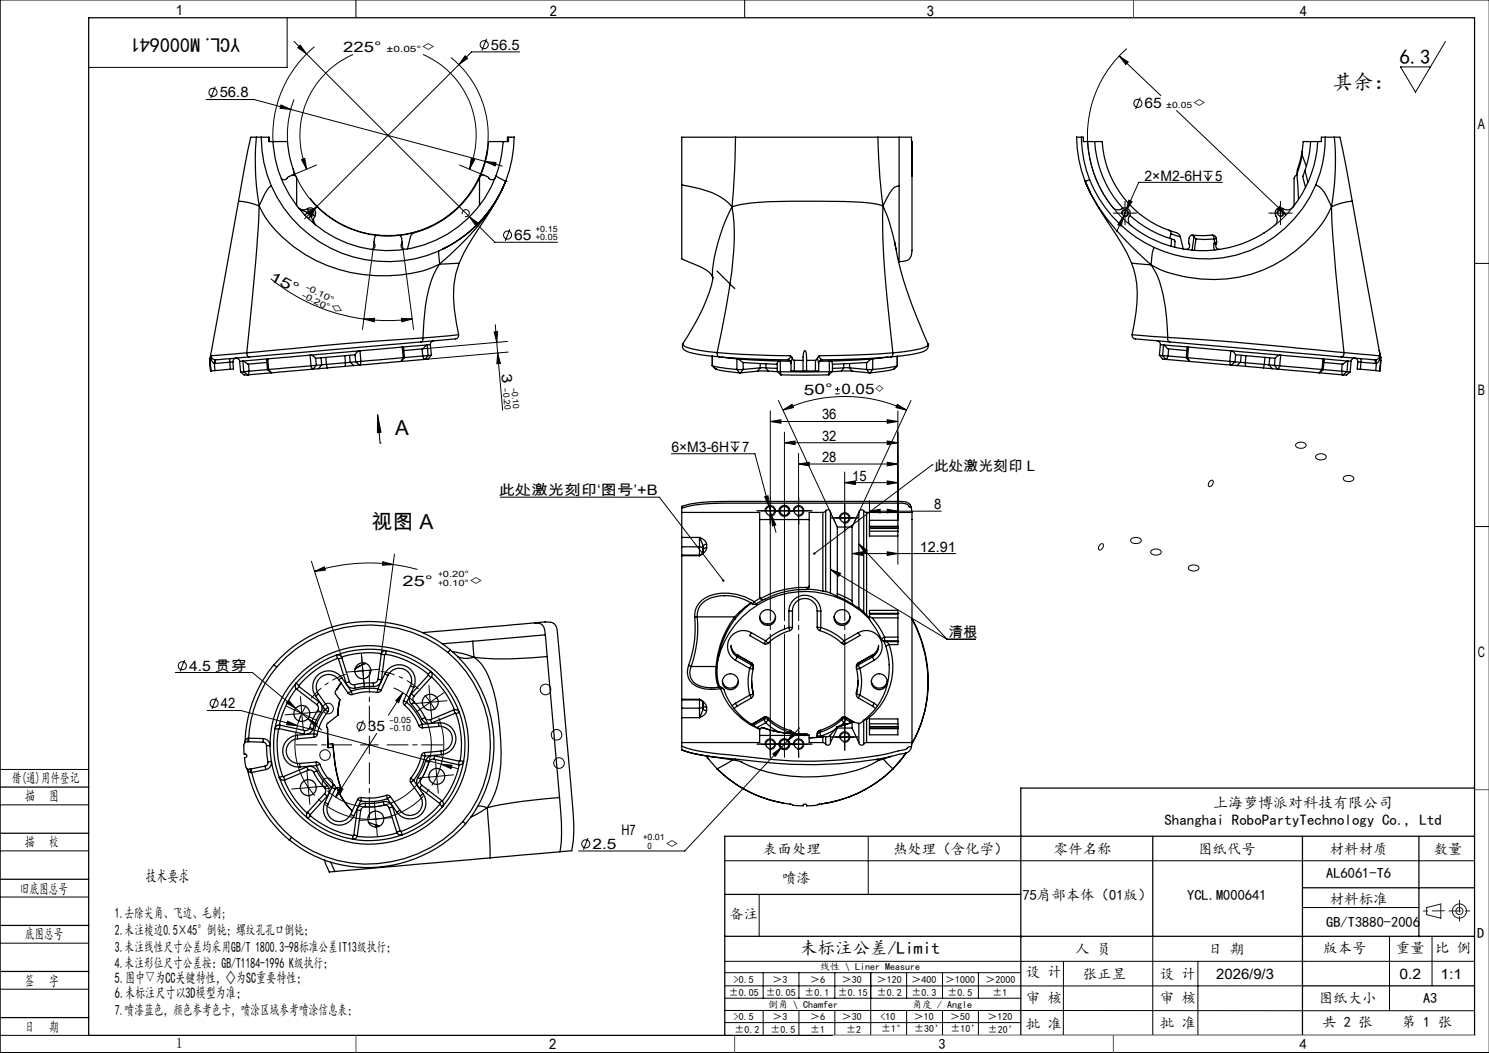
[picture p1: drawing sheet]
<svg xmlns="http://www.w3.org/2000/svg" width="420mm" height="297mm" viewBox="0 0 420 297" stroke-linecap="round" stroke-linejoin="round" font-family="sans-serif">
<defs><g id="words">
<g font-size="5.8">
<text x="394.8" y="18">6.3</text>
<text x="375.8" y="25.2">其余：</text>
<text x="111.5" y="122.6">A</text>
<text x="104.9" y="149.3">视图 A</text>
</g>
<text font-size="5.6" x="67.7" y="10.6" transform="rotate(-180 67.7 10.6)">YCL.M000641</text>
<text font-size="4.9" x="225.7" y="269">未标注公差/Limit</text>
<text font-size="4.7" x="41" y="248.8">技术要求</text>
<g font-size="4.2">
<text x="342.2" y="227.9">上海萝博派对科技有限公司</text>
<text x="328.5" y="232.8">Shanghai RoboPartyTechnology Co., Ltd</text>
<text x="32.4" y="277.4">5.图中▽为CC关键特性，◇为SC重要特性；</text>
<text x="32.4" y="281.6">6.未标注尺寸以3D模型为准；</text>
</g>
<g font-size="4.1">
<text x="49.6" y="4.3">1</text>
<text x="155.1" y="4.6">2</text>
<text x="261.4" y="4.6">3</text>
<text x="366.6" y="4.6">4</text>
<text x="96.8" y="14.8">225°</text>
<text x="118.8" y="14.8">◇</text>
<text x="138.5" y="14.1">56.5</text>
<text x="62" y="27.5">56.8</text>
<text x="322.9" y="30.6">65</text>
<text x="336.3" y="30.6">◇</text>
<text x="416.9" y="36.3">A</text>
<text x="322.8" y="51">2×M2-6H</text>
<text x="342.8" y="51">5</text>
<text x="145.1" y="67.7">65</text>
<text x="75.9" y="79" transform="rotate(27 75.9 79)">1 5 °</text>
<text x="92.6" y="87.5" transform="rotate(27 92.6 87.5)">◇</text>
<text x="141.5" y="105.5" transform="rotate(85 141.5 105.5)">3</text>
<text x="226.8" y="111.3">50° 0.05◇</text>
<text x="416.9" y="111.3">B</text>
<text x="231.9" y="118.3">36</text>
<text x="231.9" y="124.3">32</text>
<text x="189.4" y="127.4">6×M3-6H</text>
<text x="209.3" y="127.4">7</text>
<text x="231.9" y="130.3">28</text>
<text x="240.4" y="135.6">15</text>
<text x="263.5" y="132.9">此处激光刻印 L</text>
<text x="140.7" y="139.6">此处激光刻印‘图号’+B</text>
<text x="263.5" y="143.6">8</text>
<text x="259.4" y="155.6">12.91</text>
<text x="113.5" y="165.2">25°</text>
<text x="132.3" y="165.2">◇</text>
<text x="267.6" y="179.7">清根</text>
<text x="416.9" y="185.3">C</text>
<text x="53.3" y="189.2">4.5 贯穿</text>
<text x="62.3" y="199.8">42</text>
<text x="103.7" y="206.3">35</text>
<text x="3.3" y="220.9">借(通)用件登记</text>
<text x="7.1" y="226">描</text>
<text x="13.9" y="226">图</text>
<text x="7" y="238.9">描</text>
<text x="13.8" y="238.9">校</text>
<text x="167.1" y="239.5">2.5</text>
<text x="175.3" y="235.4">H7</text>
<text x="187.5" y="239.5">◇</text>
<text x="215.3" y="240.8">表面处理</text>
<text x="251.9" y="240.8">热处理（含化学）</text>
<text x="297.3" y="240.8">零件名称</text>
<text x="337.9" y="240.8">图纸代号</text>
<text x="375.1" y="240.8">材料材质</text>
<text x="404.4" y="240.8">数量</text>
<text x="220.6" y="249">喷漆</text>
<text x="374.1" y="247.7">AL6061-T6</text>
<text x="5.6" y="252">旧底图总号</text>
<text x="288.4" y="253.7">75肩部本体（01版）</text>
<text x="334.9" y="253.7">YCL.M000641</text>
<text x="375.1" y="254.9">材料标准</text>
<text x="32.4" y="258.9">1.去除尖角、飞边、毛刺;</text>
<text x="32.4" y="263.6">2.未注棱边0.5×45°倒钝；螺纹孔孔口倒钝；</text>
<text x="205.7" y="259.3">备注</text>
<text x="374.1" y="261.4">GB/T3880-2006</text>
<text x="7" y="265">底图总号</text>
<text x="32.4" y="268.4">3.未注线性尺寸公差均采用GB/T 1800.3-98标准公差IT13级执行；</text>
<text x="303.3" y="269">人 员</text>
<text x="340.8" y="269">日 期</text>
<text x="373.2" y="268.7">版本号</text>
<text x="393.7" y="268.7">重量</text>
<text x="404.8" y="268.7">比 例</text>
<text x="416.7" y="264.6">D</text>
<text x="32.4" y="273.2">4.未注形位尺寸公差按：GB/T1184-1996 K级执行；</text>
<text x="289.3" y="275.5">设 计</text>
<text x="7" y="278">签</text>
<text x="13.8" y="278">字</text>
<text x="305.4" y="276">张正昱</text>
<text x="327.2" y="276">设 计</text>
<text x="343.1" y="276">2026/9/3</text>
<text x="394.8" y="276">0.2</text>
<text x="406.3" y="276">1:1</text>
<text x="32.4" y="286.4">7.喷漆蓝色，颜色参考色卡，喷涂区域参考喷涂信息表；</text>
<text x="289.3" y="283">审 核</text>
<text x="327.2" y="282.9">审 核</text>
<text x="372" y="283">图纸大小</text>
<text x="401.4" y="283">A3</text>
<text x="7" y="291">日</text>
<text x="13.8" y="291">期</text>
<text x="289.3" y="290.1">批 准</text>
<text x="327.2" y="290">批 准</text>
<text x="373" y="289.8">共 2 张</text>
<text x="395.4" y="289.8">第 1 张</text>
<text x="49.6" y="295.6">1</text>
<text x="154.9" y="296">2</text>
<text x="264.7" y="296">3</text>
<text x="366.6" y="296">4</text>
</g>
<g font-size="2.8">
<text x="231.3" y="273.6">线性 \ Liner Measure</text>
<text x="205.6" y="280.8">±0.05</text>
<text x="207" y="277.2">&gt;0.5</text>
<text x="216" y="280.8">±0.05</text>
<text x="217.9" y="277.2">＞3</text>
<text x="227" y="280.8">±0.1</text>
<text x="228.5" y="277.2">＞6</text>
<text x="236.3" y="280.8">±0.15</text>
<text x="237.5" y="277.2">＞30</text>
<text x="247.4" y="277.2">＞120</text>
<text x="247.4" y="280.8">±0.2</text>
<text x="257.1" y="277.2">＞400</text>
<text x="257.1" y="280.8">±0.3</text>
<text x="266.6" y="277.2">＞1000</text>
<text x="267.3" y="280.8">±0.5</text>
<text x="278" y="277.2">＞2000</text>
<text x="279.9" y="280.8">±1</text>
<text x="207" y="287.8">&gt;0.5</text>
<text x="216.6" y="284.3">倒角 \ Chamfer</text>
<text x="217.9" y="287.8">＞3</text>
<text x="228.5" y="287.8">＞6</text>
<text x="237.5" y="287.8">＞30</text>
<text x="248.4" y="287.8">&lt;10</text>
<text x="257.3" y="284.3">角度 / Angle</text>
<text x="257.8" y="287.8">＞10</text>
<text x="268" y="287.8">＞50</text>
<text x="278.5" y="287.8">＞120</text>
<text x="207.1" y="291.3">±0.2</text>
<text x="217.3" y="291.3">±0.5</text>
<text x="228.5" y="291.3">±1</text>
<text x="238.7" y="291.3">±2</text>
<text x="248.6" y="291.1">±1°</text>
<text x="257.8" y="291.1">±30’</text>
<text x="268.1" y="291.1">±10’</text>
<text x="278.6" y="291.2">±20’</text>
</g>
<g font-size="2.4">
<text x="109" y="14.8">±0.05°</text>
<text x="329" y="30.6">±0.05</text>
<text x="151.2" y="65.3">+0.15</text>
<text x="151.2" y="67.7">+0.05</text>
<text x="85" y="83.7" transform="rotate(27 85 83.7)">-0.20°</text>
<text x="86.1" y="81.5" transform="rotate(27 86.1 81.5)">-0.10°</text>
<text x="141.9" y="109.5" transform="rotate(85 141.9 109.5)">-0.20</text>
<text x="144.3" y="109.3" transform="rotate(85 144.3 109.3)">-0.10</text>
<text x="123.7" y="162.7">+0.20°</text>
<text x="123.7" y="165.2">+0.10°</text>
<text x="109.9" y="203.8">-0.05</text>
<text x="109.9" y="206.3">-0.10</text>
<text x="181.4" y="237">+0.01</text>
<text x="182.6" y="239.5">0</text>
</g>
</g></defs>
<g fill="none" stroke="#000" stroke-width=".28">
<path d="M100.4 0v5M210 0v5M420 0h-419.9v297h419.9M81 5v14h-56M82.9 11.7l49.5 49.5M84 13.4l.7-.7 1.8 2.5zM88.7 13.2a32.5 32.5 0 0 0-11.7 26.7M99.6 15.4a24.9 24.9 0 0 0-13.1 32.3M119.3 15.4a24.9 24.9 0 0 1 13.1 32.3M127.2 16.2a28.2 28.2 0 0 1 9.3 30.1 28.2 28.2 0 0 1-24.3 20M129.4 18.2l-39.9 40M131.2 15.7l.7 .8-2.5 1.7z"/>
<path d="M137.2 11l-1.3 3.2M146.6 14.6h-13.6l-3.6 3.6M315.7 15.8l2.5 1.7-.7 .7zM315.7 15.8l11.7 11.2M317.9 13.7a32.5 32.5 0 0 0 1.1 49.9M407.7 11.7l-8.4 14.3-4.3-7.1h8.5M58.1 28.1h13.6l10.3 2.8M60.7 24.4l-1.3 3.3M79.3 29.6l2.7 1.3-3-.4zM82 30.9l54.9 14.6M82.9 28a28.6 28.6 0 0 0-1.8 11.9M321.6 27.5l-1.3 3.3"/>
<path d="M331.9 31.2l30.9 29.4M85.1 45l.9-.3 .5 3zM87 59.9l2.5-1.7-1.8 2.4zM87.5 55.9a28 28 0 0 0 19.2 10.4M89.3 46.6l-7 2.9M89.5 58.2l-3.6 3.5M129.6 46.6l7 2.9M132.9 44.7l1 .3-1.5 2.7zM136.9 45.5l3 .4-.2 .9zM136.9 45.5l4.8 1.3M137.5 42.6a28.4 28.4 0 0 1-25.4 23.9 28.4 28.4 0 0 1-29.4-18.8M317.3 57.6v5"/>
<path d="M317.6 59.4l-.6 1.5M318.4 56.4l.9 .5-1.7 2.5zM339.4 48.3h2.7M339.8 49.4l.9 1.5M340.7 48.3v2.6M341.7 49.4l-1 1.5M344.8 51.4h-23.6l-3.6 8M361 58.2l1.8 2.4-2.5-1.7zM361.2 57.6v5M364.7 58.3l-2.7 3.1-2.5 2.2M76.4 78.6a52.3 52.3 0 0 0 26.2 11.4M86.6 60.4a1 1 0 0 1 .9-1.3 1 1 0 0 1 1 1.1 1 1 0 0 1-1.2 .9"/>
<path d="M105.5 68.2l-3.3 24.8M113.4 68.2l3.3 24.8M130.4 60.4a1 1 0 0 1 .9-1.3 1 1 0 0 1 1.1 1.1 1 1 0 0 1-1.3 .9M132.4 61.2l2.5 1.7-.7 .7zM132.4 61.2l7.2 7.1h17.7M143.8 64.7l-1.3 3.2M314.8 60.1h5M316.4 60.4a1 1 0 0 1 .9-1.3 1 1 0 0 1 1 1.1 1 1 0 0 1-1.2 .9M317 60.9l-.8 2.9-.9-.4zM317 60.9l-2 4.5M358.7 60.1h5M360.2 60.4a1.01 1.01 0 0 1 .9-1.3 1.01 1.01 0 0 1 1.1 1.1 1.01 1.01 0 0 1-1.3 .9"/>
<path d="M415.9 74.3h4.1M102.6 90l3.1-.2-.1 1zM102.6 90l5.3 .4 5.2-.1 3.2-.3M113.2 89.8l3.1 .2-3 .8zM139.4 93.6h1l-.3 3zM139.7 91.6l.7 8M140.4 99.6l.7 2.9-.9 .1zM140.4 99.6l1.4 16.1M143.1 96.3l-23.8 2.1M143.4 99.3l-23.8 2.1M217.3 118.9l3-.5v1zM217.3 115.9v24.4"/>
<path d="M217.3 118.9h36M219.6 113l14.6 31.5M220.8 115.7l2.6-1.7 .4 1zM220.8 115.7a41.4 41.4 0 0 1 34.9 0M235.5 111.1h1.4M236.2 109.1v1.4M236.9 109.8h-1.4M250.3 118.4l3 .5-3 .5zM253.1 114l2.6 1.7-3-.7zM253.3 115.9v30.9M257 113l-14.7 31.5M189.4 128h23.5l4 14.9"/>
<path d="M206 124.7h2.6M206.3 125.8l1 1.5M207.3 124.7v2.6M208.3 125.8l-1 1.5M221.3 124.9l3-.5v1zM221.3 121.9v18.4M221.3 124.9h32M225.2 130.9l3-.5v1zM225.2 127.9v12.4M225.2 130.9h28.1M238.3 136.1l3-.5v1.1zM238.3 133.1v9.2"/>
<path d="M238.3 136.1h15M250.3 124.4l3 .5-3 .5zM250.3 135.6l3 .5-3 .6zM250.3 130.4l3 .5-3 .5zM262.9 131.1h.1M262.9 131.1l-33.2 25M341.2 135.8a.57 .57 0 0 1 .9-.3 .57 .57 0 0 1 0 1 .73 .73 0 0 1-.4 .7 .73 .73 0 0 1-.8-.2v-.8zM365.6 125.2a1.84 1.84 0 0 1 2.8 .4 1.75 1.75 0 0 1-3 0zM371.2 128.5a1.81 1.81 0 0 1 2.9 .4 1.73 1.73 0 0 1-3-.1zM379.1 134.5a1.84 1.84 0 0 1 2.8 .5 1.68 1.68 0 0 1-1.6 .9 1.68 1.68 0 0 1-1.4-1zM87.8 158.3l8.6 27.2M107.9 158.4l3 .8-3.1 .2z"/>
<path d="M110.9 159.2a51.2 51.2 0 0 0-22.2 2M110.9 159.2l6.9 1.4M111.3 156.3l-3.8 28.3M141.1 140.2h44.9l18 23.6M214.8 144.1h13M215.7 140.1l.9-.3 .3 3.1zM215.8 144.5a1.5 1.5 0 0 1 1.4-1.9 1.5 1.5 0 0 1 1.6 1.7 1.5 1.5 0 0 1-1.9 1.3M216.9 142.9l.7 2.4M217.3 141.6v5M217.6 145.3l1.2 2.8-.9 .2zM217.6 145.3l1.3 4.8M221.3 141.6v5"/>
<path d="M223.8 144.5a1.51 1.51 0 0 1 1.4-1.9 1.51 1.51 0 0 1 1.6 1.7 1.51 1.51 0 0 1-1.9 1.3M225.2 141.6v5M235.8 146.1h5M236.8 146.5a1.5 1.5 0 0 1 1.3-1.9 1.5 1.5 0 0 1 1.7 1.6 1.5 1.5 0 0 1-1.9 1.3M238.3 143.6v5M240.3 156.1l3-.5v1.1zM240.3 156.1h29.3M242.3 153.4l24.8 26.9M242.3 153.4l2.4 1.9-.8 .7zM245.3 144.2l2.9-.6v1.1zM245.3 141.2v5.6M245.3 144.2h20.2"/>
<path d="M250.3 155.6l3 .5-3 .6zM250.3 143.6l3 .6-3 .5zM253.3 151.2v7.9M310.2 153.7a.57 .57 0 0 1 .9-.3 .57 .57 0 0 1 0 .9 .68 .68 0 0 1-.4 .8 .68 .68 0 0 1-.9-.3zM319.1 152a1.81 1.81 0 0 1 2.8 .5 1.73 1.73 0 0 1-3-.1zM324.7 155.3a1.84 1.84 0 0 1 2.9 .4 1.75 1.75 0 0 1-3 0zM335.4 159.8a1.81 1.81 0 0 1 2.8 .4 1.72 1.72 0 0 1-3 0zM415.9 148.5h4.1M88.7 161.2l2.8-1.3 .3 .9zM234.2 160.6l2.9 1.1-.5 .9zM234.2 160.6l32.9 19.7M49.4 189.7h21.8l19.5 16.2"/>
<path d="M52.1 186.2l-1.3 3.2M61.1 196.7l-1.3 3.3M81.4 197.5l2 2.3-2.6-1.5zM84.9 198.8l.2 2.4M102.1 186.7l.5 5M104.8 189l-5 .4M111 194l3.4 1.9 2.4 2.1M113.6 195.4l-1.2 2.8-.8-.5zM113.6 195.4l-4.1 6.4M119.8 196.1l1.6 2M121.1 195.6l.3 2.5M121.4 198.1l1.3 2.1"/>
<path d="M121.4 198.1l-2.5 .2M121.4 198.1l.2 2.5M121.4 198.1l-2.1 1.4M123.4 196.6l-2 1.5M123.9 197.8l-2.5 .3M267.1 180.3h8.1M0 217h25M58.4 200.4h9.5l16 4.3M81.1 203.4l2.8 1.3-3-.3zM83.9 204.7l40.6 10.8M84.8 201.9l-1.2 3.8M85.1 201.2l-2.4 .3"/>
<path d="M85.1 201.2l.2 2.5M86.7 219.7l.3 2.4M86.9 202.7l2.6 1.5-.6 .8zM87.6 201l-2.5 .2M102.5 203.2l-1.3 3.3M106.3 206.9l-11.6 17.9M119.9 202.4a17.5 17.5 0 0 1-5.2 21.7 17.5 17.5 0 0 1-22.3-1.1M123 216.5l.2 2.5M123.2 219l-2.5 .2M123.2 219l.2 2.5M124.5 215.5l3 .3-.3 1zM124.5 215.5l4.8 1.3"/>
<path d="M125.7 218.8l-2.5 .2M214.8 209.9h13M215.8 210.3a1.5 1.5 0 0 1 1.3-1.9 1.5 1.5 0 0 1 1.7 1.6 1.5 1.5 0 0 1-1.9 1.3M217.3 207.4v5M218 212.7l2.4-1.9-1.7 2.5zM220.4 210.8l-27.3 29.2h-29.9M221.3 207.4v5M222.1 209l-1.7 1.8M223.8 206.4l.7 .7-2.4 1.9zM223.8 210.3a1.51 1.51 0 0 1 1.3-1.9 1.51 1.51 0 0 1 1.7 1.6 1.51 1.51 0 0 1-1.9 1.3M225.2 207.4v5M225.5 205.3l-3.4 3.7"/>
<path d="M235.8 207.9h5M236.8 208.3a1.5 1.5 0 0 1 1.3-1.9 1.5 1.5 0 0 1 1.7 1.6 1.5 1.5 0 0 1-1.9 1.3M238.3 205.4v5M0 227h25M0 240h25M87 222.1l-2.5 .3M87 222.1l.2 2.5M89.5 221.9l-2.5 .2M95.9 222l.8 .6-2 2.2zM105.8 228.5l.4 5M108.5 230.8l-5 .4M165.9 236.4l-1.3 3.2"/>
<path d="M244.9 236v16.3M0 253h25M204.4 242.8h211.5M214.1 252.4v11.8M367.4 256h32.8M0 266h25M0 279h25M204.4 271.1h211.5M204.4 278.1h163M204.4 274.4h83.5M215.3 274.4v7.1M225.4 274.4v7.1"/>
<path d="M235.5 274.4v7.1M245.6 274.4v17.6M255.7 274.4v7.1M265.9 274.4v7.1M276 274.4v7.1M300 271.1l-.1 21M325.2 264.1v27.9M337.9 271.1v20.9M391.9 264.1v21M403.9 264.1v14M0 292h25M204.4 285l211.5 .1"/>
<path d="M204.4 288.4h83.5M204.5 281.5h83.5M215.3 285v7M225.4 285v7M235.5 285v7M255.7 285v7M265.9 285v7M276 285v7M287.9 292h128"/>
<circle cx="136.6" cy="12.6" r="1.15"/>
<circle cx="60.1" cy="26" r="1.14"/>
<circle cx="321" cy="29.1" r="1.13"/>
<circle cx="143.2" cy="66.3" r="1.15"/>
<circle cx="51.4" cy="187.8" r="1.14"/>
<circle cx="60.4" cy="198.4" r="1.13"/>
<circle cx="92.6" cy="199.8" r="1.51"/>
<circle cx="153.9" cy="194.5" r="1.5"/>
<circle cx="91.7" cy="213" r="1.5"/>
<circle cx="101.8" cy="204.8" r="1.15"/>
<circle cx="157" cy="207.2" r="1.5"/>
<circle cx="157.7" cy="215.2" r="1.5"/>
<circle cx="92.4" cy="220.9" r="1.5"/>
<circle cx="165.2" cy="238" r="1.15"/>
</g>
<path d="M106.5 117l1 4.9-1 .1zM106.5 117l.7 8M107.2 125h.1" fill="none" stroke="#000" stroke-width=".3"/>
<g fill="none" stroke="#191924" stroke-width=".28">
<path d="M402.4 256l4-1v4l-4-1z"/>
<circle cx="411.7" cy="257" r="1"/>
<circle cx="411.7" cy="257" r="2"/>
</g>
<path d="M102.4 189.2l-2.5 .3M102.4 189.2l2.5-.1M85.2 201.2l-1 2.3M85.2 201.2l1.1-2.2" fill="none" stroke="#000" stroke-width=".28" stroke-dasharray="30.5 1.3 1.3 1.3" stroke-linecap="butt"/>
<path d="M97.5 190.2a21 21 0 0 0-9.7 6.8M118.1 194.3a21 21 0 0 0-10.8-5" fill="none" stroke="#000" stroke-width=".28" stroke-dasharray="30.5 1.3 1.3 1.3" stroke-dashoffset="26.4" stroke-linecap="butt"/>
<path d="M83.6 206a21 21 0 0 0 22.4 25 21 21 0 0 0 17.7-28.6" fill="none" stroke="#000" stroke-width=".28" stroke-dasharray="30.5 1.3 1.3 1.3" stroke-dashoffset="10.5" stroke-linecap="butt"/>
<path d="M236.2 148.6l-1.9-4.1M240.4 148.6l1.9-4.1" fill="none" stroke="#000" stroke-width=".28" stroke-dasharray="30.5 1.3 1.3 1.3" stroke-dashoffset="30.1"/>
<path d="M217.3 144.1v65.8M221.3 144.1v65.8M225.3 144.1v65.8" fill="none" stroke="#000" stroke-width=".28" stroke-dasharray="30.5 1.3 1.3 1.3" stroke-dashoffset="-.5"/>
<path d="M238.3 146.1v61.8" fill="none" stroke="#000" stroke-width=".28" stroke-dasharray="30.5 1.3 1.3 1.3" stroke-dashoffset="1.5"/>
<g fill="none" stroke="#000" stroke-width=".35">
<path d="M25 5h390.9v287h-390.9zM70.7 38.7l-1.7 8.4-9.8 54.6M70.8 38.7h1.5M72.3 38.7a72.6 72.6 0 0 0 .8 19.4M72.3 38.7h1.4M73.7 38.7a35.6 35.6 0 0 0 2.9 13.8M73.7 38.7h2.1v1.2h5.3a31.1 31.1 0 0 0 1.7 8.3v1.2M76 38.7v1.2M77 39.9a32.5 32.5 0 0 0 27.5 30.4 32.5 32.5 0 0 0 35.4-20.6M141.9 39.9h-4.1a28.7 28.7 0 0 1-21.3 25.9l-.7 .8-.9 3.6M141.9 39.9v.6a34.9 34.9 0 0 1-2 9.2M141.9 39.9h.1"/>
<path d="M143.3 38.7h-.2v1.2M145 38.6a35.9 35.9 0 0 1-2.4 12.5M145 38.7h-1.6v1.2h-1.4M207.5 38.7l-.3 9.8-.7 9.8M207.5 38.7h40.1M207.5 38.7h-15.2v13.4M247.6 38.7a161.8 161.8 0 0 0 1.5 19.4M247.6 38.7h6M253.6 38.7v13.8M253.6 38.7h3.5l.1 1.2M257.2 39.9v30.8M257.2 39.9v9.8"/>
<path d="M303.7 38.6a35.9 35.9 0 0 0 2.4 12.5M303.7 38.7h1.3M305 38.7a34.1 34.1 0 0 0 2.3 12M305 38.7h.6v1.2h5.3a28.5 28.5 0 0 0 18.8 25M306.8 39.9a31.2 31.2 0 0 0 7.6 19l.7 .3 1.1-.1a1.57 1.57 0 0 1 2.2 0 1.57 1.57 0 0 1 0 2.2l-.2 .7 .3 1.1a31.9 31.9 0 0 0 41.5 0l.3-1.1-.2-.7a1.57 1.57 0 0 1 0-2.2 1.57 1.57 0 0 1 2.2 0l1.1 .1 .7-.3a31 31 0 0 0 7.6-19M308.8 39.9a30.6 30.6 0 0 0 7.9 18.8M369.7 39.9a28.4 28.4 0 0 1-1.6 8.2M373.8 38.7a33.7 33.7 0 0 1-2.6 13.4M373.8 38.7h2.6M373.8 38.7h-1.1v1.2h-5.1l-.4 3M376.4 38.7a76.5 76.5 0 0 1-.8 19.6M376.4 38.7h1.5"/>
<path d="M378 38.7l1.7 8.4 9.3 51.8M67.3 56.8h.4a17.8 17.8 0 0 1 5.4 1.3M73.1 58.1a35.5 35.5 0 0 0 22.4 17.9 41.8 41.8 0 0 0 26.8-.7l1.7-.8M73.1 58.1l-1 15.9-2.5 25.5M76.6 52.5a35.9 35.9 0 0 0 47.1 18.3M76.6 52.5a6.6 6.6 0 0 0-2.6 3.6l-.9 2M79.3 50.3a1.43 1.43 0 0 0 2.1-.5l.9-.3a.98 .98 0 0 1 1.4 .9v7.6M84.2 58.6a1.96 1.96 0 0 0 2.5 .3M84.4 58.8l2.3 1.2M86.7 58.9l.5 .8M86.7 58.9a1.5 1.5 0 0 1 1.9 .2 1.5 1.5 0 0 1 .2 1.9M87.2 59.7l-.5 .3"/>
<path d="M87.2 59.7a.51 .51 0 0 1 .7 .1 .51 .51 0 0 1 0 .6M139.6 50.2a1.26 1.26 0 0 1-2.1-.4l-.9-.3a.96 .96 0 0 0-1.3 .9v7.5M139.8 56.8a76.9 76.9 0 0 1-15.8 17.7M139.9 49.7l2.7 1.4M142.3 51.9l-.7 1.6M142.6 51.1a36.1 36.1 0 0 1-17.6 19.2l1-.6M142.6 51.1a91.1 91.1 0 0 1-9 15.6 27.9 27.9 0 0 0-5.4 20.6l1.2 7.1a1.04 1.04 0 0 1-1.2 1.2l-9.5 .8M142.6 51.1h.1M142.6 51.1a35.8 35.8 0 0 1-16.8 18.7M192.3 52.1v20.9l1.3 .6a21.4 21.4 0 0 1 6.4 3.1l1 1.6M192.3 52.1l.5 .1a27.3 27.3 0 0 1 10.8 3.6l1.9 1.4 1 1.1M206.5 58.3a68.6 68.6 0 0 1-.8 23l-3.4 18.1"/>
<path d="M206.5 58.3a50.8 50.8 0 0 0-5.6 19.1l.1 .9M249.1 58.1a48.9 48.9 0 0 0-14.8-1.3 182.3 182.3 0 0 0-23.9 .7l-3.9 .8M249.1 58.1a214.7 214.7 0 0 0 1.9 33.6l.8 7.8M249.1 58.1a52.1 52.1 0 0 1 3.6 12.3M253.6 52.5a3.4 3.4 0 0 0-2.9 2.4l-1.6 3.2M253.6 52.5v21.3M306.1 51.1a98.6 98.6 0 0 0 9 15.5 28.3 28.3 0 0 1 5.7 15.9 88.5 88.5 0 0 1-1.5 12.3l.4 .6 .6 .2 9.7 .8M306.1 51.1a54.3 54.3 0 0 0 11.8 17.1l6.8 6.5M306.1 51.1h.1M306.4 52l1 2.1M306.4 51.9l1.1 2.5M307.3 50.7l-1.2 .4"/>
<path d="M307.3 50.7a35.7 35.7 0 0 0 18.2 19.1M365.8 49.2l.5 7.1M365.8 49.4l-.5 .3-.3 .7v7.6M367.2 42.9l.1 .8M367.2 42.9l-1.3 5.3-.1 1M367.3 43.7l-1.5 5.5M367.3 43.7l1.1 3.1M367.5 49.8l.8 3.1M368.1 48.1l-.6 1.7M368.1 48.1l.8 3.3M371.2 52.1a33.5 33.5 0 0 1-45.7 17.7M371.2 52.1a9.2 9.2 0 0 1 3.9 5.1l.5 1.1"/>
<path d="M375.6 58.3a37 37 0 0 1-22.7 19.1 39.8 39.8 0 0 1-26.7-1.8l-1.5-.9M375.6 58.3a486.4 486.4 0 0 0 3.5 41.1M381.4 56.8h-.7a16.8 16.8 0 0 0-5.1 1.5M86.7 60l-.7 .7M86.7 60l1 1M87.7 61l-.7 .7M87.7 61l1.3 2.4M87.9 60.4l-.2 .6M87.9 60.4l.9 .6M88.8 61a2.02 2.02 0 0 0 .2 2.5M104.8 70.3a1.31 1.31 0 0 0 .7-2l.1-1.1a1.04 1.04 0 0 1 1.1-.9l2.8 .2 2.7-.2a1.04 1.04 0 0 1 1.1 .9l.1 1.4a1.07 1.07 0 0 0 .6 1.7M123.7 70.8l.3 3.7"/>
<path d="M124 74.5a26.1 26.1 0 0 0-4 11.7l-.7 9.1M125.2 70.1l-1.5 .7M129.5 74.3l-5.5 .2M201 78.3l.1 .3a54.5 54.5 0 0 1-8.4 18.3M202.2 76.4l5.1 5M252.4 68.2l.4 2.2M252.8 70.4a115.2 115.2 0 0 0 8.3 25.2l.7 1.5M253.6 73.8h.1M257.3 70.6a3.3 3.3 0 0 1-.9 2.5 3.7 3.7 0 0 1-2.9 .7M318.7 60.7a30.8 30.8 0 0 0 11.7 6.7M319.2 74.3l5.5 .4M324.7 74.7a31.1 31.1 0 0 1 4.3 14.8l.4 5.7"/>
<path d="M325.5 69.8l-.5 1.6-.3 3.3M329.7 64.9l.5 .5 .1 .5M329.7 64.9l1.6 .6a1.9 1.9 0 0 1 1.6 1.3M330.3 65.9l2.6 .9M330.3 65.9l-.3 1.3M330.4 67.4l1 .4-.1 1.9M330.4 67.4l-.1 2.1M332.9 66.8l.9 3.4M336.2 66.4l.6 .3M336.2 66.4l-.7 .5-.2 1.7a1.06 1.06 0 0 1 .2 1.2 1.06 1.06 0 0 1-1.1 .5M336.8 66.7l.5 .7M336.8 66.7l-.5 3.9"/>
<path d="M337.3 67.4l-.4 3.2M337.3 67.4l2.5 .2 2.7-.2M342 66.3l-5.8 .1M342 66.3l.3 .3 .2 .8M342 66.3a.97 .97 0 0 1 1 .9M342.5 68.7l.5 .3M342.5 68.7a2.08 2.08 0 0 0 .1 1.8M342.5 67.4l.1 1M342.6 68.4l.5 .3M342.6 68.4l-.1 .3M343 69a1.01 1.01 0 0 0 1.1 1.3M343 67.2l-.5 .2"/>
<path d="M343 67.2l.2 1M343.1 68.7l-.1 .3M343.2 68.2l-.6 .2M343.2 68.2l-.1 .5M356.6 65.6l-.1 .1M69.6 99.5a.96 .96 0 0 0 .8 1.2M69.6 99.5l-10 .8M101.5 99l-14 1.2M101.5 99l-.9 .4-.4 .7-11.2 1-.7-.7-.8-.2M101.5 99l.3 2.9M113.5 97.9l-12 1.1M113.5 97.9l.3 .2 .3 2.8"/>
<path d="M113.5 97.9l.2 3M118.7 96.4l-48.3 4.3M119.1 98.4l.1 2M119.3 95.3l-21.4 1.6-28.3 2.6M119.3 95.3a.95 .95 0 0 1-.6 1.1M120.5 97.3l-7 .6M120.5 97.3a3.7 3.7 0 0 1-3.5 1.3l-3.1 .3M120.5 97.3l.3 3M121.4 97.2l-.9 .1M121.4 97.2l.3 3M122.3 96.1a1.03 1.03 0 0 0-.9 1.1M129.3 94.4l-10 .9"/>
<path d="M192.7 96.9l-.1 .3a2.92 2.92 0 0 0 2.1 1.1l7.6 1.1M192.7 96.9h.1M192.7 96.9a1.55 1.55 0 0 0 1.3 2.3l4 .9 4.9 .6M202.3 99.4a.9 .9 0 0 0 .7 1.3M202.3 99.4l6.8 .5 13.8 .4M251.8 99.5l-9.5 .6-11.2 .2M251.8 99.5a.91 .91 0 0 1-.6 1.2M261.7 97.1a1.81 1.81 0 0 1-1.7 2.2l-3.2 .7-5.6 .7M261.7 97.1h.1M261.7 97.1l-.2 .5a26 26 0 0 1-9.7 1.9M319.4 94.4l10 .8M326.4 96.1a1.03 1.03 0 0 1 .9 1.1"/>
<path d="M327.3 97.2l.9 .1M327.3 97.2l-.3 3M328.2 97.3l7 .6M328.2 97.3l.4 .3a1.52 1.52 0 0 0 1.8 .9l4.4 .4M328.2 97.3l-.3 3M329.4 95.2l17.8 1.2 31.9 3M329.4 95.2a.99 .99 0 0 0 .6 1.2M329.6 98.4l-.1 2M330 96.4l48.3 4.3M335.2 97.9l12 1.1M335.2 97.9l-.3 .3-.3 2.7M335.2 97.9l-.2 3"/>
<path d="M347.2 99l14 1.2M347.2 99h.1a1.53 1.53 0 0 1 1.2 1.1l11.2 1 .6-.6 .9-.3M347.2 99l-.3 2.9M379.1 99.4a.98 .98 0 0 1-.8 1.3M379.1 99.4l10 .9M389 98.9l.4 1.8zM59.2 101.7l.3 2.9M59.2 101.1v.6M59.3 101.6l-.1 .1M59.3 101.6l.2 3M59.4 101l-.1 .6M59.4 101l.5 1.1 .6 .4"/>
<path d="M59.6 100.3l-.2 .7M59.6 100.3a.99 .99 0 0 0 1 1.2M60.5 102.5h.3M60.5 102.5l.1 2M60.6 101.5l-.1 1M60.6 104.5l-1.1 .1M60.6 101.5h.2M60.8 101.5v1M64.8 102.2l-4 .3M64.8 102.2l.2 1.9M64.8 101.1v1.1M65 104.1l-4.4 .4"/>
<path d="M65.7 102.1l.2 2h-.9M65.7 102.1l-.9 .1M66.6 101a1.03 1.03 0 0 1 1 .9M66.6 101a1.03 1.03 0 0 0-.9 1.1M67.6 101.9l.3 3M67.9 104.9l1 .9 .9-.1M68.5 101.8l.5 .3a1.42 1.42 0 0 0 1.9 .5l4.4-.4M68.5 101.8l-.9 .1M68.5 101.8l.3 3M68.8 104.8l-.9 .1M68.8 104.8l1 .9M69.8 105.7h.3"/>
<path d="M70.1 102.7l.2 2M70.3 104.7l-1.5 .1M70.3 104.7l-.2 1M70.4 100.7l-9.6 .8M75.5 104.2l1 1M75.5 104.2l-5.2 .5M75.5 101.2l-7 .6M75.5 101.2l-.3 .4 .3 2.6M75.5 101.2l.3 3M75.8 104.2h-.3M75.8 104.2l.8 1M76.5 105.2h.1"/>
<path d="M76.5 105.2l-6.4 .5M87.5 100.2l-12 1M87.5 100.2l.2 3M87.7 103.2l-11.9 1M87.7 103.2l.4 .9M88.1 104.1l-11.5 1.1M88.3 104.1h-.2M89 101l.2 2M89.2 103l-1.5 .2M89.2 103l-.9 1.1M89.9 104l-1.6 .1M90.6 100.9l.1 2"/>
<path d="M90.7 102.9l-1.5 .1M90.7 102.9l-.8 1.1M91.9 100.8l.2 2M92.1 102.8l-1.4 .1M92.1 102.8l.2 1M92.3 103.8l-2.4 .2M97.3 100.3l.1 2M97.4 103.3l-5.1 .5M97.4 102.3l-5.3 .5M97.4 102.3v1M98.6 100.2l.2 2M98.8 102.2l-1.4 .1"/>
<path d="M98.8 102.2l1 .9M99.8 103.1l-2.4 .2M100.2 100.1l.1 2M100.3 102.1l1.1 .9M100.3 102.1l-1.5 .1M101.4 103l-1.6 .1M101.6 102.9l-.2 .1M101.8 101.9l-1.5 .2M101.8 101.9l-.2 1M113.1 101.9l-11.5 1M113.1 101.9h.1M113.7 100.9l-11.9 1"/>
<path d="M113.7 100.9l-.6 1M114.1 100.9h-.4M114.1 100.9l-.9 1M119.2 100.4l-5.1 .5M119.2 100.4l.4 1M119.6 101.4l-6.4 .5M119.9 101.3l-.3 .1M120.8 100.3l-1.6 .1M120.8 100.3l-.9 1M121.7 100.2l-.9 .1M121.7 100.2l-.9 1.1h-.9M200.8 100.5l.1 .1"/>
<path d="M200.9 103.1v.1M200.9 100.5v2.6M200.9 103.1l1 1M200.9 103.2l1.9 .4 5.1 .6M200.9 100.5v2.7M201.9 104.1l1.8 .5 4.9 .6M201.9 104.1h.1M203 100.7l9.2 .5 10 .3M203.4 100.7l4.5 .5M207.9 101.2l12.2 .6M207.9 101.2l.7 .3 .8 .7 9.8 .5M207.9 104.2h1.7"/>
<path d="M207.9 101.2v3M207.9 104.2l.7 1M208.6 105.2h.3M209.6 104.2l-.7 1M209.6 102.2v2M213.7 104.7l-4.8 .5M214.4 103.7h1.6M214.4 103.7l-4.8 .5M214.4 103.7l-.7 1M214.4 102.5v1.2M216 103.7l3.2 .2M216 103.7l.7 1"/>
<path d="M216 102.6v1.1M216.7 104.7l2.6 .1M216.7 104.7h-3M219.2 104.7l.9 .1M219.2 104.7l1.1 1M220.1 104.8h13.8M220.1 101.8a.76 .76 0 0 0-.9 .8v2.1M220.1 101.8l2.8 .1M220.1 101.8v3M220.1 104.8l.2 .9M220.3 105.7h13.4M222.1 101.5l.5 .2"/>
<path d="M222.8 101.8l.3 .7M222.9 100.3l.1 .4-.9 .8 .7 .3M222.9 100.3l.6 .7M223.1 102.5v2.1h.9M223.5 101l.2 .5 .3 .1M223.5 101l-.4 1.5M224 101.6l2.5 .1M224 104.6h2.5M224 101.6v3M226.5 104.6v-3.9l.2-1.3 .2-.5 .3 .1 .2 .8 .1 4.8M226.5 104.6h1M227.5 104.6h2.5"/>
<path d="M230 101.6l-2.5 .1M230 101.6v3M230.6 101l-.6 .6M230.6 101l.3 1.5M230.9 102.5v2.1h-.9M231.1 100.3v.5l.8 .7M231.1 100.3l-.5 .7M231.9 101.5a.99 .99 0 0 0-1 1M231.9 101.5l-.5 .2M233.9 101.8h.2a.73 .73 0 0 1 .7 .8v2.1M233.9 101.8l-2.8 .1M233.9 101.8v3"/>
<path d="M233.9 104.8l-.2 .9M234.8 104.7l-.9 .1M234.8 104.7l-1.1 1M237.3 104.7l-2.6 .1M237.3 104.7h3M238 103.7l-3.2 .2M238 103.7h1.6M238 103.7l-.7 1M238 102.6v1.1M239.6 103.7l4.8 .5M239.6 103.7l.7 1M239.6 102.5v1.2"/>
<path d="M240.3 104.7l4.9 .5M244.4 104.2h1.8M244.4 104.2l.8 1M244.4 102.2v2M245.2 105.2h.3M246.2 101.2l-12.3 .6M246.2 101.2l-.6 .2a3.6 3.6 0 0 1-3.2 1l-7.6 .3M246.2 101.2v3M246.2 104.2l-.7 1M250.5 100.7l-4.3 .5M251.2 100.7l-6.8 .4-12.5 .4M252.1 104.1l-1.8 .5-4.8 .6"/>
<path d="M252.1 104.1h.1M253.1 103.2l-1.9 .4-5 .6M253.1 100.5v2.7M253.1 103.1l-1 1M253.2 100.5l-.1 .1M327 100.2l.9 .1M327 100.2l.9 1.1h.9M327.9 100.3l1.6 .1M327.9 100.3l.9 1M328.8 101.3l.3 .1M329.1 101.4l6.4 .5M329.5 100.4l-.4 1"/>
<path d="M329.5 100.4l5.1 .5M334.6 100.9h.4M334.6 100.9l.9 1M335 100.9l11.9 1M335 100.9l.6 1M335.5 101.9h.1M335.6 101.9l11.5 1M346.9 101.9l1.5 .2M346.9 101.9l.2 1M347.1 102.9l.2 .1M347.3 103l1.6 .1M348.4 102.1l-1.1 .9"/>
<path d="M348.4 102.1l1.5 .1M348.5 100.1l-.1 2M348.9 103.1l2.4 .2M349.9 102.2l1.4 .1M349.9 102.2l-1 .9M350.1 100.2l-.2 2M351.3 102.3l5.3 .5M351.3 102.3v1M351.3 103.3l5.1 .5M351.4 100.3l-.1 2M356.4 103.8l2.4 .2M356.6 102.8l1.4 .1"/>
<path d="M356.6 102.8l-.2 1M356.8 100.8l-.2 2M358 102.9l1.5 .1M358 102.9l.8 1.1M358.1 100.9l-.1 2M358.8 104l1.6 .1M359.5 103l1.5 .2M359.5 103l.9 1.1M359.7 101l-.2 2M360.4 104.1h.2M360.6 104.1l11.5 1.1M361 103.2l11.9 1"/>
<path d="M361 103.2l-.4 .9M361.2 100.2l12 1M361.2 100.2l-.2 3M372.1 105.2h.1M372.2 105.2l6.4 .5M372.9 104.2h.3M372.9 104.2l-.8 1M373.2 101.2l7 .6M373.2 101.2l.3 .3-.3 2.7M373.2 101.2l-.3 3M373.2 104.2l-1 1M373.2 104.2l5.2 .5"/>
<path d="M378.3 100.7l9.6 .8M378.4 104.7l1.5 .1M378.4 104.7l.2 1M378.6 102.7l-.2 2M378.6 105.7h.3M379.9 104.8l.9 .1M379.9 104.8l-1 .9M380.2 101.8a3.6 3.6 0 0 1-3.6 .7l-3.2-.3M380.2 101.8l.9 .1M380.2 101.8l-.3 3M380.8 104.9l-1 .9-.9-.1M381.1 101.9l-.3 3"/>
<path d="M382.1 101a.97 .97 0 0 1 .9 1.1M382.1 101a1.03 1.03 0 0 0-1 .9M383 102.1l-.2 2h.9M383 102.1l.9 .1M383.7 104.1l4.4 .4M383.9 101.1v1.1M383.9 102.2l4 .3M383.9 102.2l-.2 1.9M387.9 101.5v1M387.9 101.5h.2M387.9 102.5h.3M388.1 101.5l.1 1"/>
<path d="M388.1 104.5l1 .1M388.2 102.5l-.1 2M389.1 100.3l.2 .7M389.1 100.3a.99 .99 0 0 1-1 1.2M389.3 101l.1 .6M389.3 101l-.5 1.1-.6 .4M389.4 100.7h.1M389.4 100.7l.1 1M389.4 100.7l.1 .4M389.4 101.6l.1 .1M389.4 101.6l-.3 3M389.5 101.7l-.4 2.9"/>
<path d="M192.3 144.5v7.1M192.3 156.7v40.5M192.3 151.6v2.6M192.3 154.2v2.4M192.3 156.6h5M192.3 144.5h22v2M192.3 156.6v.1M192.3 156.7h5M192.3 151.6h5M192.3 154.2h5M197.3 151.6l.6 .3a2.21 2.21 0 0 1 1.4 1.6M197.3 154.2l.9 .3 .1 .3"/>
<path d="M197.3 151.6v2.6M197.3 151.6l1 2.6M197.3 154.2v2.4M197.3 156.6v.1M197.4 156.6l-.1 .1M198.3 154.8v.7a.93 .93 0 0 1-1 1.1M198.3 154.2v.6M199.3 154.5a3.4 3.4 0 0 1-2 2.2M199.3 153.5v1M199.3 153.5a.96 .96 0 0 0-1 .7M199.3 154.5a.98 .98 0 0 0-1 .7M214.3 146.5v21.7l.2 .6"/>
<path d="M214.3 146.5h13.9M228.2 146.5v19.2M232.1 144.5v22.2M232.1 144.5h-3.9v2M232.9 144.1a.73 .73 0 0 1 .8-.3 .73 .73 0 0 1 .5 .7M232.9 144.1l-.8 .4M232.9 144.1v22.8M234.2 144.5v22.8M234.2 144.5l2 4.2M236.2 148.7v18.7M236.2 148.7h4.1M240.3 148.7v20.8"/>
<path d="M242.3 144.5v27M242.3 144.5l-2 4.2M243.6 144.1l.8 .4M243.6 144.1a.75 .75 0 0 0-.8-.3 .75 .75 0 0 0-.5 .7M243.6 144.1v28.5M244.4 144.5v29M244.4 144.5h12.8M245.3 149.8v1.4h8v-1.4M245.3 148.7v.3M245.3 148.4v-1.6h8v1.6M245.3 148.7h8M245.3 149.8h8"/>
<path d="M245.3 149h8M245.3 148.4v.3M245.3 149v.8M245.3 148.4h8M253.3 148.7v.3M253.3 148.4v.3M253.3 149v.8M257 143h-.5l-.8-.8-1.3-.3h-41.8a156.7 156.7 0 0 0-16.9 .6l-3.4 .8M257 143a1.97 1.97 0 0 0-2-1.5l-49.5-.1a47.5 47.5 0 0 0-13.2 1.4v1.7M257 143l.2 1.5M257.2 144.5v64.9M150.9 175.7l-31.7 2.7"/>
<path d="M150.9 175.7a2.29 2.29 0 0 1 2.8 2.1l.1 1.3M153.8 175.4l-2.9 .3M153.8 175.4h.1M153.8 179.1l-20.5 1.8M153.8 179.1l.5 6.1M153.8 175.4l1.5 .1a2 2 0 0 1 1.8 1.9l4.4 49.3a36.4 36.4 0 0 1-.4 13.3l-3.2 .2M196 174.1a31.2 31.2 0 0 1-1.8 13.6M196.7 174l-.7 .1M196.7 174a33 33 0 0 1-1.8 14M196.7 174h10.6M204.3 168a13.9 13.9 0 0 1 7.9 2.3M204.5 168a7.8 7.8 0 0 0-7.4 3.6l-.4 1.5v.9"/>
<path d="M207.3 174a26.3 26.3 0 0 0-5.3 14M207.3 174v.6M207.3 174.6a25.8 25.8 0 0 0-5.1 13.5l-.2-.1M211.5 179.2h.1M211.5 179.2l4 2.3M211.8 170l-3.2 2.6-1.3 1.4M211.9 170.1a19.9 19.9 0 0 0-4.6 4.5M211.9 178.5a4.5 4.5 0 0 0-6.1 1.6 4.5 4.5 0 0 0 1.6 6.1M211.9 178.5l-.4 .7M211.9 178.5l4.1 2.3M212.2 170.3l.5 .2 .6-.2M212.7 169.7a14 14 0 0 0-13.6-1.1 5.8 5.8 0 0 0-3.1 5.5"/>
<path d="M212.7 169.7l-.5 .6M212.7 169.7l.6 .6M213.3 170.3h.1M214.3 174a2.25 2.25 0 0 0 2.2 2 2.25 2.25 0 0 0 2.3-2M214.5 168.7l-1.8 1M215.3 169.2l-2 1.1M222.5 172.4a4.5 4.5 0 0 1 4.5-4.5 4.5 4.5 0 0 1 4.5 4.5M222.5 177a16.3 16.3 0 0 0-6.5 3.8M222.5 177l.3 .9M222.5 172.4v4.6M222.8 177.9a15.4 15.4 0 0 0-6.1 3.5M223.5 176.9l-.1 .5-.6 .5"/>
<path d="M223.5 172.3a3.5 3.5 0 0 1 3.5-3.5 3.5 3.5 0 0 1 3.5 3.5M223.5 172.3l-1 .1M223.5 176.9l-1 .1M223.5 172.3v4.6M227.6 166.2l4.5 .5M228.2 165.7a26 26 0 0 0-13.7 3.1M228.2 165.7l-.4 .4a27.6 27.6 0 0 0-12.5 3.1l-.8-.4M230.5 176.9l.2 .6 .5 .4M230.5 172.3l1 .1M230.5 176.9l1 .1M230.5 172.3v4.6M231.2 177.9a15.4 15.4 0 0 1 6.2 3.5"/>
<path d="M231.5 177a16.5 16.5 0 0 1 6.6 3.8M231.5 177l-.3 .9M231.5 172.4v4.6M232.1 166.7l.8 .2M232.9 166.9l1.3 .4M234.2 167.3l1.6 .7M235.3 174a2.25 2.25 0 0 0 2.2 2 2.25 2.25 0 0 0 2.2-2M235.8 168l2.5 1.2 2.5 1.5M236.2 167.4l-.1 .4-.3 .2M236.2 167.4l4.1 2.1M240.3 169.5l.2 .8 .3 .4M240.8 170.7l1.5 .8"/>
<path d="M242.1 178.5a4.5 4.5 0 0 1 6.1 1.6 4.5 4.5 0 0 1-1.6 6.1M242.1 178.5l.5 .7M242.1 178.5l-4 2.3M242.3 171.5l1.3 1.1M242.6 179.2l-4.1 2.3M242.6 179.2h.1M243.6 172.6l.8 .9M244.4 173.5l.9 .9M245.3 173.9l.1 1 1.8 2.7 1.4 2.6M245.3 173.2v.7M245.3 173h.1M245.3 173v-.8h8v.8"/>
<path d="M245.3 173h8M245.3 173v.2M245.3 173.9l.7 .4M245.3 173.2h8M245.3 174.7a25.2 25.2 0 0 0-42.9 11.8M246 174.3a22.9 22.9 0 0 1 3.5 5.4M246 174.3h7.3M249.5 179.7v1.1M249.5 179.7l-.9 .5M249.5 179.7h3.8M253.3 174.3v5.4M253.3 173.2v1.1"/>
<path d="M253.3 179.7v1.1M253.3 173h.1M253.3 173v.2M257.2 174.5a36.1 36.1 0 0 1 0 35.4M257.2 174.7a36 36 0 0 1 0 35M77.3 187.5a35.1 35.1 0 0 0-8.2 21.7M77.3 187.5l.7 .7M78 188.2a34.5 34.5 0 0 0-7.9 20M83.5 192.7a27 27 0 0 0-5.9 12.8M83.5 192.7a1.2 1.2 0 0 0 .2 1.7M83.5 194.3a26.8 26.8 0 0 0-4.7 10.2M83.5 192.7l.8 .7"/>
<path d="M83.7 194.4l5.7 4.4M84.3 193.4v.2M84.3 193.6l5.7 4.3M84.3 193.6l-.6 .8M89 196.3l2.7 3.8M89.4 198.8a1.21 1.21 0 0 1 .2 1.6M89.8 195.7l-.8 .6M89.8 195.7l2.7 3.8M90 197.9a2.21 2.21 0 0 1 .5 3M90 197.9l-.6 .9M92.5 199.5l-.8 .6M92.5 199.5l.2 .7-.2 .5"/>
<path d="M94.9 184.8a26.9 26.9 0 0 0-11.4 7.9M94.9 184.8a1.17 1.17 0 0 1 1.5 .7M94.9 184.8l.3 .9M95 194.4l-.4 .6-.1 .6 1.3 1.7M95.2 185.7a25.5 25.5 0 0 0-10.9 7.7M95.2 185.7l.3 .1M95.5 185.8l2.1 6.8M95.6 191.7a3.5 3.5 0 0 0-4.9-.9 3.5 3.5 0 0 0-.9 4.9M95.6 191.7l2.6 3.8M95.8 197.3l-.4 2.5-.2 2M95.8 197.3v.1M95.9 197.4l-.7 4.4"/>
<path d="M96.1 192.7l-1.1 1.7zM96.4 191.1a4.5 4.5 0 0 0-6.3-1.1 4.5 4.5 0 0 0-1.1 6.3M96.4 191.1l-.8 .6M96.4 191.1l2.7 3.8M96.4 185.5l2.2 6.8M96.4 185.5l-.9 .3M97.6 192.6a2.18 2.18 0 0 0 2.6 1.5M98.2 195.5l.5 .4h.7M98.6 192.3a1.17 1.17 0 0 0 1.4 .8M98.6 192.3l-1 .3M99.1 194.9l.3 1M99.1 194.9l-.9 .6"/>
<path d="M100 193.1l.2 1M103 187.1l-2.8 1.6 2.9-1.6M105.3 193.6l-2.6 .1-2.5 .4M105.3 192.6l-2.6 .1-2.7 .4M105.3 192.6v1M106.4 195.3a14.4 14.4 0 0 0-7 .6M106.6 194.3a15.6 15.6 0 0 0-7.5 .6M106.6 194.3l-.2 1M106.6 194.3l.9 .4M106.6 191.6a1.22 1.22 0 0 1-1.3 1M106.6 191.6l1 .1M107.5 194.7l-.4 .5-.7 .1"/>
<path d="M107.5 184.6l-.9 7M107.5 184.6l1 .1M107.6 191.7a2.18 2.18 0 0 1-2.3 1.9M107.6 184.3a26.8 26.8 0 0 0-11.3 1M108.5 184.7l-.9 7M108.5 190.1a4.5 4.5 0 0 1 6-2.2 4.5 4.5 0 0 1 2.2 6M108.5 190.1l.9 .4M108.5 190.1l-1.9 4.2M108.8 184.5l-.3 .2M108.8 184.5a25.9 25.9 0 0 1 12 5.6M108.9 183.5a26.7 26.7 0 0 1 12.6 5.9M108.9 183.5a27 27 0 0 0-14 1.3"/>
<path d="M108.9 183.5a1.22 1.22 0 0 0-1.4 1.1M108.9 183.5l-.1 1M109.4 190.5a3.5 3.5 0 0 1 4.7-1.7 3.5 3.5 0 0 1 1.7 4.7M109.4 190.5l-1.9 4.2M113.8 197.7l.9 .4M113.8 197.7l-.1 .5 .4 .7M114.1 198.9a15.2 15.2 0 0 1 4 5.7M114.7 198.1a16.3 16.3 0 0 1 4.4 6.2M114.7 198.1l-.6 .8M115.8 193.5l.9 .4M115.8 193.5l-2 4.2M116 195.7a2.22 2.22 0 0 0 .1 3"/>
<path d="M116 195.7l.8 .7M116.1 198.7l1.6 2 1.3 2.1M116.7 193.9l-2 4.2M116.8 196.4a1.15 1.15 0 0 0 0 1.6M116.8 198l1.7 2.1 1.4 2.3M116.8 198l-.7 .7M120.8 190.1v.3M120.8 190.4l-4.8 5.3M120.8 190.4l.8 .7M121.5 189.4a27 27 0 0 1 8.1 11.5M121.5 189.4a1.2 1.2 0 0 1 .1 1.7M121.5 189.4l-.7 .7"/>
<path d="M121.6 191.1l-4.8 5.3M121.7 190.9a25.1 25.1 0 0 1 6.5 9.3M126.4 184a35.1 35.1 0 0 0-48.4 4.2M126.4 184a34.2 34.2 0 0 1 4.2 47.7M127 183.3a36.1 36.1 0 0 0-49.7 4.2M127 183.3a35.1 35.1 0 0 1 4.3 49M127 183.3l-.6 .7M127.6 183.8a23.4 23.4 0 0 1 6.1 1.6M129.2 185.3l2 .4 2.5-.3M133.3 180.9l.4 4.5M133.3 180.9l-8.5 .7M133.7 185.4a12.9 12.9 0 0 1 4.5 6.3 65.8 65.8 0 0 1 2.6 27.5l-1.3 4.7-2.1 3.9"/>
<path d="M154.3 185.2a95 95 0 0 1-20.6 .2M154.3 185.2l3.5 39.8M192.3 199.7v2.7M192.3 197.4v2.3M192.3 197.4h5M192.3 197.2v.2M192.3 197.2h5M192.3 199.7h5M194.2 187.7a4.6 4.6 0 0 0 3.4 6.3 13.4 13.4 0 0 0 5.6 .3M194.2 187.7l.7 .3M194.9 188a4.2 4.2 0 0 0 4 5.8l2.3 .2 1.9-.2M194.9 188h7.1"/>
<path d="M197.3 197.4a1.31 1.31 0 0 1 1 1.8M197.3 197.2l.6 .4a2.54 2.54 0 0 1 1.4 1.9M197.3 199.7v2.7M197.3 197.4v2.3M197.3 197.2v.2M197.3 197.2l.1 .2M198.3 199.2l-.1 .3-.9 .2M198.3 199.2v.5M198.3 199.7l-1 2.7M198.3 199.7a.96 .96 0 0 0 1 .7M198.3 198.8a.89 .89 0 0 0 1 .7M199.3 199.5v.9"/>
<path d="M202 188a10.6 10.6 0 0 0 .7 5.8M202.3 188.1a10.8 10.8 0 0 0 .8 5.7M203.1 193.8a.92 .92 0 0 1 1.1 .7M203.1 193.8l.1 .5M203.2 194.3a19.7 19.7 0 0 0 11.1 11.4M203.2 194.3l.7-.1 .3 .2M203.8 192.1a2.25 2.25 0 0 0 2.2 2 2.25 2.25 0 0 0 2.2-2M204.2 194.4a18.9 18.9 0 0 0 10.1 11.2M206.2 182.2v.3a3.5 3.5 0 0 0 1.8 2.8M206.2 182a3.5 3.5 0 0 0 1.8 2.7M207.4 198.4l-.9 .7M207.4 198.4l.6 .7"/>
<path d="M207.4 186.2l4.1 2.3M208 185.3l-.6 .9M208 199.1l-.9 .7M208 184.7h.1M208 184.7l4 2.3M208 185.3l4 2.3M208 184.7v.6M211.5 188.5a17 17 0 0 0 0 7.6M211.5 188.5l.9 .2M211.5 196.1l.5 .7M211.5 196.1l-4.1 2.3M212 187l.5 .9"/>
<path d="M212 187.6l-.5 .9M212 187.6l.5 .9M212 187h.1M212 196.8l-4 2.3M212 187v.6M212 191.9l.4 3.3M212.4 195.2l.1 .2zM212.4 188.7a15.1 15.1 0 0 0 0 7.1M212.4 195.8l-.9 .3M212.4 195.8l.1 .2M212.4 195.2l.1 .8M212.5 188.5l-.1 .2"/>
<path d="M212.5 196l-.5 .8M212.5 187.9v.6M216 180.8l.7 .6M216 180.8l-.5 .7M216.7 181.4l-.6 .3-.6-.2M216.7 181.4h.1M237.4 181.4l.6 .3 .5-.2M237.4 181.4h.1M238.1 180.8l-.7 .6M238.1 180.8l.4 .7M241.6 188.5v.2M241.6 196l.2 .6 .3 .2"/>
<path d="M241.6 195.2v.2zM241.6 195.8l1 .3M241.6 188.7a15.1 15.1 0 0 1 0 7.1M241.6 195.8v.2M241.6 187.9v.6M241.6 195.2v.8M242 191.9l-.4 3.3M242.1 187l-.4 .4-.1 .5M242.1 187.6l.5 .9M242.1 187.6l-.5 .9M242.1 187l-.5 .9M242.1 187h.1"/>
<path d="M242.1 196.8l4 2.3M242.1 187v.6M242.6 188.5a15.8 15.8 0 0 1 0 7.6M242.6 188.5l-1 .2M242.6 196.1l-.5 .7M242.6 196.1l4 2.3M245.8 192.1a2.25 2.25 0 0 0 2.2 2 2.25 2.25 0 0 0 2.3-2M246.1 185.3l.5 .9M246.1 199.1l.9 .8M246.1 184.7h.1M246.1 184.7l-4 2.3M246.1 185.3l-4 2.3"/>
<path d="M246.1 184.7v.6M246.6 198.4l.9 .7M246.6 198.4l-.5 .7M246.6 186.2l-4 2.3M247.8 182.2v.3a3.5 3.5 0 0 1-1.7 2.8M247.8 182a3.5 3.5 0 0 1-1.7 2.7M248.6 180.2l.3 .4M248.9 180.6l.2 .1M248.9 180.6l.6 .2M249.1 180.7l.6 .2M249.3 180.8l.6 1.5M249.5 180.8h3.8"/>
<path d="M249.5 180.8l.2 .1M249.7 180.9h.1M249.7 180.9h3.6M249.8 182.3h.1M249.9 182.3l.5 2 .4 3.2M250.1 180.9l.7 .9M250.8 187.5a18.3 18.3 0 0 1-7.1 15.6M250.8 181.8a18.9 18.9 0 0 1-6.4 21.2M250.8 181.8l-.9 .5M253.3 180.9h.1M253.3 180.9v.9h-2.5M253.3 180.8v.1"/>
<path d="M69.6 216.7l.1 .2a1.36 1.36 0 0 0 1.1 1M69.8 209.2a1.02 1.02 0 0 0-1 1l.1 2.5a.55 .55 0 0 1 .7 .4 .55 .55 0 0 1-.7 .6l.4 2.4a.98 .98 0 0 0 1.2 .9M69.8 209.2l4.4 .1M69.8 217.2a34.3 34.3 0 0 0 11.9 19.7l.5-.7M70 208.2l-.5 .3-.5 1.2M70 208.2l-.2 1M70 208.2h.1M70.1 208.2v1M70.1 208.2l4.1 .1M70.5 217l.3 .9M70.8 216.9l.2 1M71 217.9a34.5 34.5 0 0 0 11.2 18.3"/>
<path d="M71 217.9h-.2M74.2 209.3a.96 .96 0 0 1 1 1M74.2 208.3a1.99 1.99 0 0 1 2 2M74.2 208.3v1M74.8 216.1l.2 1M74.8 216.1l-4.3 .9M75 217.1l-4 .8M75.2 210.3l.4 4.6M75.2 210.3h1M75.6 214.9a.92 .92 0 0 1-.8 1.2M76.2 210.3a28 28 0 0 1 40.5-25.2 28 28 0 0 1 4.1 47.5 28 28 0 0 1-44.2-17.8M76.2 210.3l.4 4.5"/>
<path d="M76.6 214.8a1.97 1.97 0 0 1-1.6 2.3M76.6 214.8l-1 .1M77.6 205.5a26.5 26.5 0 0 0 1.2 13.8M77.6 205.5l1 .2M78.6 205.7a26 26 0 0 0 1.1 13.2M78.8 205.5l-.2 .2M78.8 219.3a27 27 0 0 0 8.1 11.6M78.8 219.3a1.24 1.24 0 0 0 1.6 .7M78.8 205.5l6.9 1.5M79 204.5a1.18 1.18 0 0 0-1.4 1M79 204.5l6.9 1.6M79 204.5l-.2 1"/>
<path d="M79.7 218.9l.3 .1M79.7 218.9l-.9 .4M80 219l.4 1M83.9 207.4a4.5 4.5 0 0 0-4.1 4.8 4.5 4.5 0 0 0 4.8 4.1M83.9 207.4v1M83.9 208.4a3.5 3.5 0 0 0-3.1 3.8 3.5 3.5 0 0 0 3.8 3.1M84.6 215.3v1M85.9 206.1l-.2 .9M86.5 216.3a2.19 2.19 0 0 1 2.9 1.1M86.5 216.3l-6.5 2.7M86.5 216.3l.4 .9M86.9 217.2a1.25 1.25 0 0 1 1.6 .6"/>
<path d="M86.9 217.2l-6.5 2.8M87.3 205.2a1.13 1.13 0 0 1-1.4 .9M87.3 205.2l1 .3M88.3 205.5a2.19 2.19 0 0 1-2.6 1.5M88.5 207l.1 1M88.5 207l1 .1M88.5 217.8a15 15 0 0 0 3 4.4M88.5 207l-4.6 .4M88.6 208l-4.7 .4M89.2 214.9l.1 1M89.2 214.9l.6 .2 .4 .5M89.2 214.9l-4.6 .4"/>
<path d="M89.3 215.9a16.3 16.3 0 0 0 4.3 6.2M89.3 215.9l-4.7 .4M89.4 217.4l1.6 2.7 1.3 1.4M89.4 217.4l-.9 .4M89.5 207.1l-.4 .6-.5 .3M89.6 200.4a16.5 16.5 0 0 0-2.3 4.8M89.6 200.4l.9 .5M90.2 215.6a15.2 15.2 0 0 0 4.1 5.8M90.2 215.6l-.9 .3M90.5 200.9l-1.3 2.2-.9 2.4M91.7 200.1a15.9 15.9 0 0 0-3.2 6.9M91.7 200.1l.8 .6"/>
<path d="M92.4 205.5l.2 5.4M92.4 205.5v.3M92.4 205.8l.2 5.1M92.5 200.7a14.4 14.4 0 0 0-3 6.4M93.8 209.8l.2 .6M93.8 209.8l-1.3 .1M93.9 209.8v.1M94 210.8l-1.4 .1M94 210.8l.5 5.2 1.6 6.1M94 210.4l.8 6.9M94 210.4v.4M94.8 217.2l.9 3.6 .6 1.7"/>
<path d="M95.2 201.8l-2.6 2.1a1.07 1.07 0 0 0-.2 1.6M115.9 219.5l.8 .6M115.9 219.5l-.2 .4 .2 .8M117.9 219.3a2.25 2.25 0 0 0 .5 2.9M117.9 219.3l.8 .5M118.1 204.6a.95 .95 0 0 0 1.1 .7M118.7 219.8a1.25 1.25 0 0 0 .3 1.7M118.9 213.1a15.5 15.5 0 0 1-3 6.4M118.9 213.1l1 .2M119 202.8a2.25 2.25 0 0 0 2.8 1.1M119.1 204.3l.1 1M119.1 204.3l-1 .3"/>
<path d="M119.8 212.3l.1 1M119.8 212.3l-.7 .3-.2 .5M119.9 213.3a15.9 15.9 0 0 1-3.2 6.8M119.9 202.4a1.25 1.25 0 0 0 1.5 .6M119.9 202.4l-.9 .4M120 214.7a14.7 14.7 0 0 1-2.1 4.6M120 214.7l1 .3M121 215l-1 2.5-1.3 2.3M121.4 203l.4 .9M122.4 214.1a1.23 1.23 0 0 0-1.4 .9M122.4 214.1l6.9 1.6M122.6 213.2a2.18 2.18 0 0 0-2.6 1.5"/>
<path d="M122.6 213.2l6.9 1.5M122.6 213.2l-.2 .9M123.7 203.9a4.5 4.5 0 0 1 4.9 4.1 4.5 4.5 0 0 1-4.1 4.9M123.7 203.9l.1 1M123.7 203.9l-4.6 .4M123.8 204.9a3.5 3.5 0 0 1 3.8 3.2 3.5 3.5 0 0 1-3.2 3.7M123.8 204.9l-4.6 .4M124.4 211.8l.1 1.1M124.4 211.8l-4.6 .5M124.5 212.9l-4.6 .4M128 200.2a1.24 1.24 0 0 1 1.6 .7M128 200.2l-6.6 2.8"/>
<path d="M128 200.2l.4 1M128.4 201.2l.2 .1M128.4 201.2l-6.6 2.7M128.6 201.3a26 26 0 0 1 1.2 13.3M129.5 215.7a25.5 25.5 0 0 1-4.7 10.3M129.5 214.7l-.2 1M129.6 200.9a27.5 27.5 0 0 1 1.2 13.8M129.6 200.9l-1 .4M129.8 214.6l-.3 .1M129.8 214.6l1 .1M130.8 214.7a27.9 27.9 0 0 1-6 12.8M130.8 214.7a1.23 1.23 0 0 1-1.5 1"/>
<path d="M192.2 211.5a74.8 74.8 0 0 0 12.4 2.5l2.7 .5M192.3 209.4v2.2a40.9 40.9 0 0 0 11.3 2.1l3.9 .4M192.3 210.5a56.9 56.9 0 0 0 13.6 2.4 142.1 142.1 0 0 0 38.2 .7 83.1 83.1 0 0 0 11.7-2.4l.6-.6h.7M192.3 202.4v7M192.3 202.4h5M199.3 200.4a3 3 0 0 1-2 2M199.9 214.1l-.7-.9 3.1 3.6M202.3 216.8h-.1a35 35 0 0 0 18.7 9.7M202.3 216.8a34.9 34.9 0 0 0 20.6 10M206.6 214.3l-4.3 2.5M207.3 214.4h.1M207.3 214.5l1.3 .2a41.2 41.2 0 0 0 22 4.4 33.2 33.2 0 0 0 16.9-4.5l.5-.1"/>
<path d="M207.5 214.1a131.6 131.6 0 0 0 40.1 0M207.5 214.1l-.2 .3M214.3 207.4v2h-22M214.3 207.4h13.9M215 205.2a1.15 1.15 0 0 0-.7 1.7v.5M215 205.2a36.2 36.2 0 0 0 12.6 1.9M215 205.2l.5 .1M215.5 202.3l.6-.1 .6 .3M215.5 202.9l.6-.2 .6 .3M215.5 202.9l.5 .9M215.5 202.3h.1M215.5 202.3l-3.5 2"/>
<path d="M215.5 202.3v.6M215.5 202.9l-3 1.7M215.5 205.3a33.2 33.2 0 0 0 12.1 1.8M216 203.8l1.4 1.3 2.3 1.4M216 203.8l-2.4 1.4M216.7 203l-.7 .8M216.7 203a15.4 15.4 0 0 0 6.1 3.5M216.7 202.5a15.4 15.4 0 0 0 6.1 3.5M216.7 202.5h.1M216.7 202.5v.5M222.8 206l.6 .5 .1 .5M222.8 206h.1"/>
<path d="M222.8 206.5l-.1 .4M222.8 206.5l.5 .4M222.8 206v.5M227.6 207.1l.6 .3M228.2 207.4v2h3.9M231.2 206l-.6 .7-.1 1.3M231.2 206.5l.3 1.1M231.2 206.5l-.4 .3a.39 .39 0 0 0-.3 .4 .39 .39 0 0 0 .3 .4h.7M231.2 206h.1M231.2 206v.5M231.5 207.6v.3M232.1 209.4l.8 .5"/>
<path d="M232.1 207.8v1.6M232.1 207.8l-3.9 .3M232.4 207.7l-4.2 .4M232.9 207.8v2.1M232.9 207.8h-.8M234.2 209.4a.73 .73 0 0 1-.5 .8 .73 .73 0 0 1-.8-.3M234.2 207.3v2.1M234.2 207.3l-.2 .3-1.1 .2M235.5 205.8l-4 1.8M236.2 205l-2 2.3M236.2 205v.3M236.2 205.3l-2 4.1"/>
<path d="M236.2 205.3h4.1M237.4 203l.7 .8M237.4 203a15.4 15.4 0 0 1-6.2 3.5M237.4 202.5a15.4 15.4 0 0 1-6.2 3.5M237.4 202.5h.1M237.4 202.5v.5M238.1 203.8l-1.2 1.1M238.1 203.8l.7 .4M238.5 202.3a.92 .92 0 0 0-1.1 .2M238.5 202.9a.92 .92 0 0 0-1.1 .1M238.5 202.9l-.4 .9M238.5 202.3h.1"/>
<path d="M238.5 202.3l2.4 1.4M238.5 202.3v.6M238.5 202.9l1.6 .8M240.3 203.8v1.5M240.3 203.8l.2-.2 1.8 .4M240.3 203.8l-4.1 1.2M240.3 205.3l2 4.1M240.4 203.5l-2.2 1-2.1 .5M242.3 209.4a.75 .75 0 0 0 .5 .8 .75 .75 0 0 0 .8-.3M242.3 204v5.4M243.6 203.2v6.7M243.6 203.2l-.7 .7-.6 .1"/>
<path d="M244.4 203v6.4M244.4 209.4l-.8 .5M244.4 203l-.8 .2M244.4 209.4h12.8M245.3 204.1v-1.3h8v1.3M245.3 204.9v.4M245.3 205.5v1.8h8v-1.8M245.3 205.3h8M245.3 204.1h8M245.3 204.1v.8M245.3 205.3v.2M245.3 204.9h8"/>
<path d="M245.3 205.5h8M247.6 214.1l.4 .3M248 214.4h.1M249.2 214.1l2.6 2.7M251.5 213.3l-3.5 1.2M251.8 216.8a35.4 35.4 0 0 1-20.7 10M251.8 216.8h.1M251.9 216.8a34.9 34.9 0 0 1-20.2 9.9M253.3 204.9v.4M253.3 204.1v.8M253.3 205.3v.2M255.5 212.4l-1.1 1.6-2.6 2.8"/>
<path d="M255.6 212.3l-1.6 2.2-2.1 2.3M257.1 210.6a2.26 2.26 0 0 1-2.1 1.9l-7.4 1.6M257.2 209.4l-.1 1.2M257.3 209.3l-.1 .1M0 222h25M0 235h25M80.2 220a25.6 25.6 0 0 0 6.4 9.3M86.7 229.1a1.16 1.16 0 0 0 .2 1.8M86.7 229.1l.8 .7M86.9 230.9a26.3 26.3 0 0 0 12.5 5.8M87.5 229.8v.3M87.5 230.1a25.5 25.5 0 0 0 12.1 5.6"/>
<path d="M87.5 230.1l-.6 .8M91.5 222.2a1.24 1.24 0 0 1 0 1.7M91.5 223.9l-4.8 5.2M91.5 223.9l.8 .6M91.7 226.3a4.5 4.5 0 0 0 2.1 6 4.5 4.5 0 0 0 6-2.2M91.7 226.3l.8 .5M92.3 221.5a2.13 2.13 0 0 1 0 3M92.3 221.5l-.8 .7M92.3 224.5l-4.8 5.3M92.5 226.8a3.5 3.5 0 0 0 1.7 4.6 3.5 3.5 0 0 0 4.7-1.7M93.6 222.1l.9 .5M93.6 222.1l-1.9 4.2"/>
<path d="M94.3 221.4l-.7 .7M94.3 221.4l.3 .7-.1 .5M94.5 222.6l-2 4.2M95 222.2l.2 .4M95 222.2a18.3 18.3 0 0 0 4.3 6.5M95.2 222.6l.2 .4a19 19 0 0 0 3.9 5.7M96.1 222.1l-1.1 .1M96.1 222.1a.91 .91 0 0 1-.4 1.6M98.9 229.7l.9 .4M99.6 235.7l-.2 1M99.8 235.5l-.2 .2M99.8 235.5l1 .2"/>
<path d="M100.8 228.5l-1 7M100.8 228.5l.9 .1M100.8 235.7a1.16 1.16 0 0 1-1.4 1M100.9 225.5l.8 .4M100.9 225.5l-2 4.2M101.7 225.9l-1.9 4.2M101.7 228.6l-.9 7.1M101.9 224.9l-.2 1M101.9 224.9l-.6 .1-.4 .5M103 227.6a1.22 1.22 0 0 0-1.3 1M103.1 226.6a2.18 2.18 0 0 0-2.3 1.9M103.1 226.6l-.1 1"/>
<path d="M104 232l2.4 .8M105.9 232.7l.6 .1M106.4 232.8l-.4 .5M106.4 232.8l.5 .3M106.4 232.8h.1M106.5 232.8l.5 .3M108.1 226.1a2.18 2.18 0 0 1 2.6 1.5M108.1 226.1l-2.5 .5h-2.5M108.1 226.1l.2 1M108.3 227.1l-2.6 .4-2.7 .1M108.3 227.1a1.2 1.2 0 0 1 1.5 .8M109 224.3a14.4 14.4 0 0 1-7.1 .6"/>
<path d="M109 224.3l.3 1M109 224.3l.7 .1 .4 .3M109.3 225.3a15.8 15.8 0 0 1-7.6 .6M109.3 225.3l2.6 3.8M109.8 227.9l2.1 6.8M110.1 224.7l-.8 .6M110.1 224.7l2.7 3.8M110.7 227.6l2.2 6.8M110.7 227.6l-.9 .3M111.9 234.7a1.22 1.22 0 0 0 1.6 .7M112 234.9a26.8 26.8 0 0 1-11.2 1M112.8 228.5l-.9 .6"/>
<path d="M112.9 234.4l.2 .1M112.9 234.4l-1 .3M113.1 234.5l.4 .9M113.5 235.4a27 27 0 0 1-14.1 1.3M115.9 220.7l2.6 3.8M116.7 220.1l-.8 .6M116.7 220.1l2.6 3.8M118.4 222.2l5.6 4.4M118.5 224.5a3.5 3.5 0 0 1-.8 4.9 3.5 3.5 0 0 1-4.9-.9M119 221.5l-.6 .7M119 221.5l5.6 4.3M119.3 223.9a4.5 4.5 0 0 1-1.1 6.3 4.5 4.5 0 0 1-6.3-1.1"/>
<path d="M119.3 223.9l-.8 .6M124 226.6v.3M124 226.9a25.5 25.5 0 0 1-10.9 7.6M124 226.9l.8 .6M124.6 225.8a1.24 1.24 0 0 1 .2 1.7M124.6 225.8l-.6 .8M124.8 227.5a26.9 26.9 0 0 1-11.3 7.9M130.6 231.7a35.4 35.4 0 0 1-48.4 4.5M130.6 231.7l.7 .6M131.3 232.3a36.6 36.6 0 0 1-45.6 7.5l-4.1-2.9M134.8 227.4h.8l1.8 .4M137.4 227.8l.7 8.3 .2 5.9"/>
<path d="M137.4 227.8l-4.6 2.7M157.8 225l-10.7 1.1-6.4 1-3.3 .7M157.8 225a52.4 52.4 0 0 1 .1 15.2M222.9 226.8l.2 .1M222.9 226.8l1.1 .4 2.5 .1 .4-.5 .5 .1 .1 .4 2.5-.1 1.1-.4M231.1 226.8l-.1 .1M325.2 235.9v28.2M367.4 235.9v56.1M400.2 235.9v28.3M415.9 235.9h-211.5v56.1M415.9 222.3h-128v69.7M0 248h25"/>
<path d="M91.5 242.6l1.4 3.4M93.3 243.2l1.2 2.6M94.5 245.8l-1.6 .2M138.3 242l-43.8 3.8M157.9 240.2l-19.6 1.8M204.4 252.3h83.5M367.4 250.4h48.5M0 261h25M0 274h25M204.4 264.1h211.5M367.4 278.1h48.5M0 287h25"/>
<circle cx="317.3" cy="60.1" r=".81"/>
<circle cx="361.2" cy="60.1" r=".79"/>
<circle cx="217.3" cy="144.1" r="1.26"/>
<circle cx="221.3" cy="144.1" r="1.56"/>
<circle cx="221.3" cy="144.1" r="1.25"/>
<circle cx="225.3" cy="144.1" r="1.25"/>
<circle cx="238.2" cy="146.1" r="1.25"/>
<circle cx="216.5" cy="174.2" r="2.24"/>
<circle cx="237.5" cy="174.2" r="2.24"/>
<circle cx="102.3" cy="189.2" r="2.25"/>
<circle cx="121.4" cy="198.1" r="2.25"/>
<circle cx="206" cy="192.3" r="2.25"/>
<circle cx="248" cy="192.3" r="2.25"/>
<circle cx="85.1" cy="201.2" r="2.26"/>
<circle cx="123.2" cy="219" r="2.25"/>
<circle cx="217.3" cy="209.9" r="1.26"/>
<circle cx="221.3" cy="209.9" r="1.55"/>
<circle cx="221.3" cy="209.9" r="1.24"/>
<circle cx="225.3" cy="209.9" r="1.25"/>
<circle cx="238.2" cy="207.9" r="1.25"/>
<circle cx="87" cy="222.2" r="2.25"/>
<circle cx="106" cy="231" r="2.24"/>
</g>
<path d="M407.4 256.9l-5.9 .1M408.7 256.9h6M411.7 253.9v6" fill="none" stroke="#191924" stroke-width=".28" stroke-dasharray="6.3 1.3 1.3 1.3" stroke-dashoffset="3"/>
<path d="M235 292h180.9" fill="none" stroke="#c0c0c0" stroke-width=".28"/>
<path d="M319.7 0v5M415.9 222.7h4.1M100.4 292v5M207.2 292v5M314 292v5" fill="none" stroke="#00f" stroke-width=".28"/>
<path d="M406.4 255h.1" fill="none" stroke="#0ff" stroke-width=".28"/>
<g fill="none" stroke="#000" stroke-width=".28" stroke-dasharray="30.5 1.3 1.3 1.3">
<path d="M317.3 57.6v-.8M361.2 57.6v-.8M314.8 60.1h-.8M317.3 62.6v.8M319.8 60.1h.8M358.7 60.1h-.8M361.2 62.6v.8M363.7 60.1h.8M214.8 144.1h-1.3M217.3 141.6v-1.3M217.3 146.6v1.2M218.8 144.1h-1.3"/>
<path d="M219.8 144.1h1.2M221.3 141.6v-1.3M221.3 146.6v1.2M222.8 144.1h-1.3M223.8 144.1h1.2M225.3 141.6v-1.3M225.3 146.6v1.2M227.8 144.1h1.2M235.8 146.1h-1.3M238.3 143.6v-1.3M238.3 148.6v1.2M240.8 146.1h1.2"/>
<path d="M84.9 198.7l-.2-2.2M99.9 189.4l-2.3 .2M102.1 186.7l-.2-2.3M102.4 189.2l-.3-2.5M102.4 189.2l.2 2.5M102.6 191.7l.2 2.2M104.8 189l2.3-.2M118.9 198.3l-2.2 .2M119.3 199.5l-1.8 1.3M121.2 195.6l-.2-2.3M123.4 196.6l1.9-1.3M123.9 197.8l2.2-.2"/>
<path d="M82.7 201.4l-2.3 .2M82.9 200.2l-2.1-1M85.2 201.2l-2.3-1M85.2 201.2l2.2 1.1M85.4 203.7l.2 2.2M86.8 219.6l-.2-2.2M87.4 202.3l2.1 .9M87.6 201l2.3-.2M104.2 210.1v-2.5M104.2 210.1h-2.5M104.2 210.1v2.5M104.2 210.1h2.5"/>
<path d="M120.7 219.2l-2.2 .2M121.6 200.5l.2 2.3M123 216.5l-.2-2.3M125.7 218.7l2.3-.1M214.8 209.9h-1.3M217.3 207.4v-1.3M217.3 212.4v1.2M218.8 209.9h-1.3M219.8 209.9h1.2M221.3 207.4v-1.3M221.3 212.4v1.2M222.8 209.9h-1.3"/>
<path d="M223.8 209.9h1.2M225.3 207.4v-1.3M225.3 212.4v1.2M227.8 209.9h1.2M235.8 207.9h-1.3M238.3 205.4v-1.3M238.3 210.4v1.2M240.8 207.9h1.2M84.5 222.4l-2.2 .2M87.2 224.6l.2 2.3M89.5 221.9l2.2-.2M103.5 231.2l-2.2 .2"/>
<path d="M105.8 228.5l-.2-2.2M106.2 233.5l.2 2.2M108.5 230.8l2.2-.2M123.4 221.5l.2 2.2"/>
</g>
<path d="M99.2 210.1h-15.7M104.2 205.1v-15.7M104.2 215.1v15.7M109.2 210.1h15.7" fill="none" stroke="#000" stroke-width=".28" stroke-dasharray="30.5 1.3 1.3 1.3" stroke-dashoffset="24.5"/>
<g fill="#000">
<path d="M106.5 117l1 4.9-1 .1z"/>
<path d="M84.7 12.7l-.7 .7 2.5 1.8zM132.4 61.2l1.8 2.4 .7-.7zM136.9 45.5l2.8 1.3 .2-.9zM79.3 29.6l-.3 .9 3 .4zM87 59.9l.7 .7 1.8-2.4zM131.2 15.7l-1.8 2.5 2.5-1.7zM85.1 45l.9-.3 .5 3zM132.9 44.7l1 .3-1.5 2.7zM317 60.9l-1.7 2.5 .9 .4zM318.4 56.4l-.8 3 1.7-2.5zM361 58.2l-.7 .7 2.5 1.7zM315.7 15.8l1.8 2.4 .7-.7zM108 158.4l2.9 .8-3.1 .2zM88.7 161.2l2.8-1.3 .3 .9zM95.9 222l-1.2 2.8 2-2.2zM113.6 195.4l-2 2.3 .8 .5zM124.5 215.5l2.7 1.3 .3-1zM81.1 203.4l-.2 1 3 .3zM86.9 202.7l2 2.3 .6-.8zM81.4 197.5l-.6 .8 2.6 1.5zM217.6 145.3l.3 3 .9-.2zM215.7 140.1l1.2 2.8-.3-3.1zM223.8 206.4l-1.7 2.6 2.4-1.9zM218 212.7l.7 .6 1.7-2.5zM221.3 124.9l3-.5v1zM250.3 124.4l3 .5-3 .5zM217.3 118.9l3-.5v1zM250.3 118.4l3 .5-3 .5z"/>
<path d="M102.6 90l3.1-.2-.1 1zM113.2 89.8l3.1 .2-3 .8z"/>
<path d="M140.4 99.6l.7 2.9-.9 .1zM139.4 93.6h1l-.3 3z"/>
<path d="M253.1 114l2.6 1.7-3-.7zM220.8 115.7l2.6-1.7 .4 1z"/>
<path d="M250.3 135.6l3 .5-3 .6zM238.3 136.1l3-.5v1.1zM250.3 130.4l3 .5-3 .5zM225.2 130.9l3-.5v1z"/>
<path d="M229.4 156v.3l.3-.2-.3 .2a.33 .33 0 0 0 .5 .1 .33 .33 0 0 0 0-.5 .33 .33 0 0 0-.5 .1zM242.3 153.4l2.4 1.9-.8 .7zM234.2 160.6l2.9 1.1-.5 .9zM203.7 163.6l.1 .4h.4l-.2-.2 .3 .2v-.5z"/>
<path d="M250.3 155.6l3 .5-3 .6zM240.3 156.1l3-.5v1.1z"/>
<path d="M250.3 143.6l3 .6-3 .5zM245.3 144.2l2.9-.6v1.1z"/>
</g>
<use href="#words"/>
</svg>
